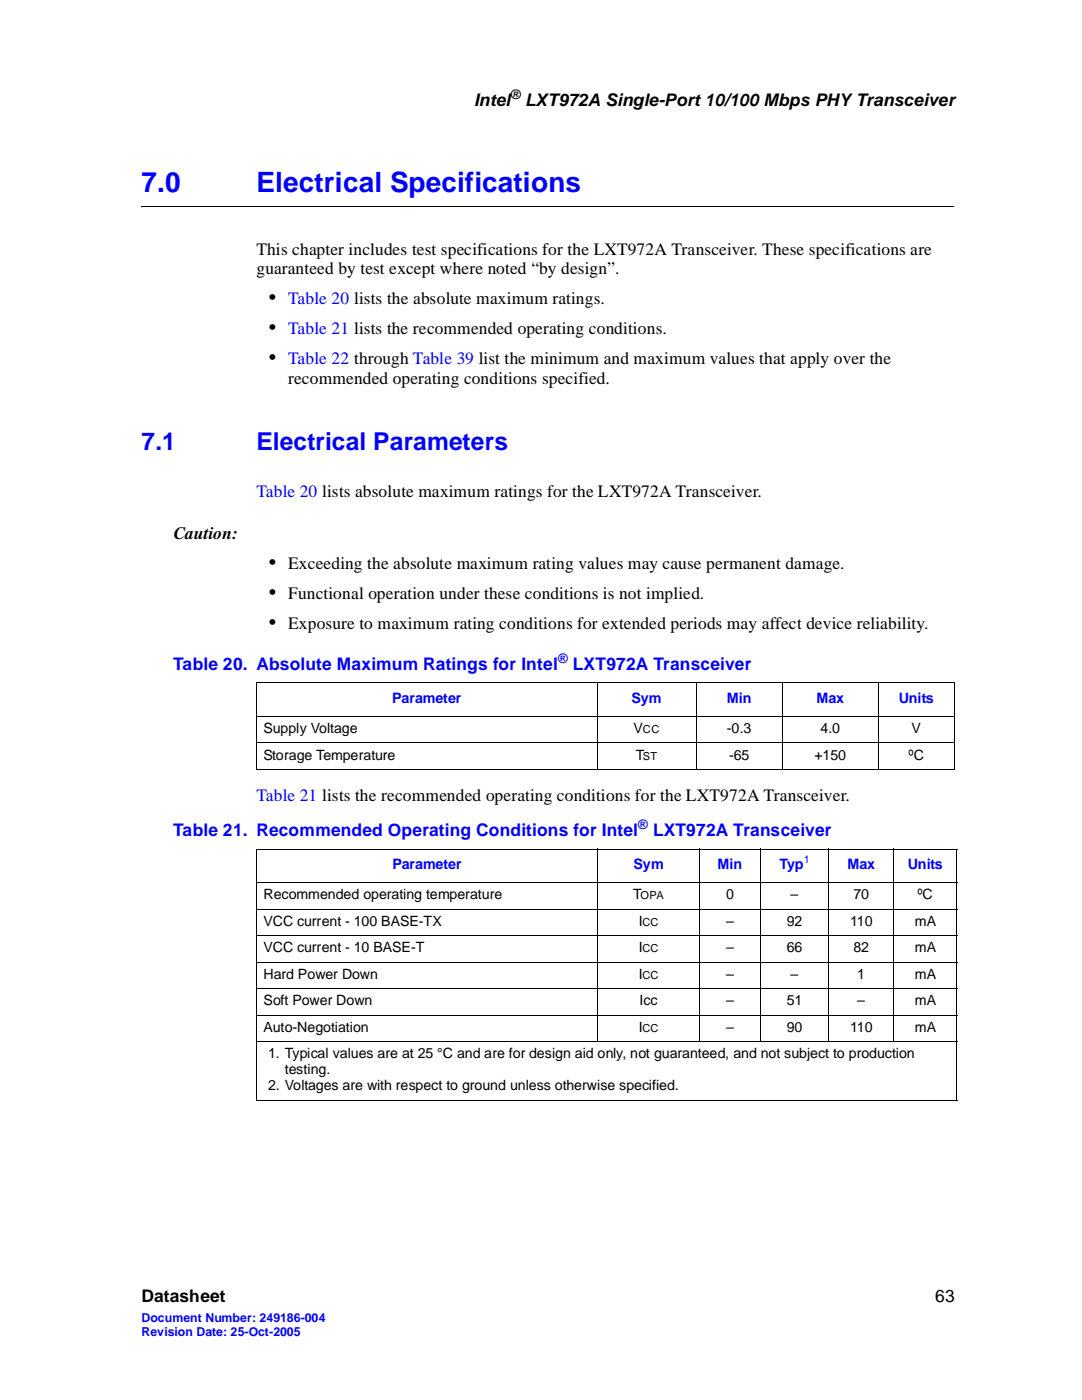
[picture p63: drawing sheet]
<svg xmlns="http://www.w3.org/2000/svg" width="216mm" height="279mm" viewBox="0 0 216 279" stroke-linecap="round" stroke-linejoin="round" font-family="sans-serif">
<defs><g id="words">
<g font-size="5.6" fill="#00f">
<text x="28.2" y="38.4">7.0</text>
<text x="51.2" y="38.4">Electrical Specifications</text>
</g>
<g font-size="4.9" fill="#00f">
<text x="28.2" y="89.9">7.1</text>
<text x="51.2" y="89.9">Electrical Parameters</text>
</g>
<g font-size="4.2">
<text x="53.6" y="60.6">•</text>
<text x="53.6" y="66.7">•</text>
<text x="53.6" y="72.7">•</text>
<text x="53.6" y="113.6">•</text>
<text x="53.6" y="119.6">•</text>
<text x="53.6" y="125.6">•</text>
</g>
<g font-size="3.5">
<text x="94.6" y="21.1">Intel</text>
<text x="104.8" y="21.1">LXT972A Single-Port 10/100 Mbps PHY Transceiver</text>
<text x="51.2" y="50.8">This chapter includes test specifications for the LXT972A Transceiver. These specifications are</text>
<text x="51.2" y="54.6">guaranteed by test except where noted “by design”.</text>
<text x="57.5" y="76.6">recommended operating conditions specified.</text>
<text x="34.7" y="107.6">Caution:</text>
<text x="57.5" y="113.6">Exceeding the absolute maximum rating values may cause permanent damage.</text>
<text x="57.5" y="119.6">Functional operation under these conditions is not implied.</text>
<text x="57.5" y="125.6">Exposure to maximum rating conditions for extended periods may affect device reliability.</text>
<text x="28.2" y="259.9">Datasheet</text>
<text x="186.6" y="259.9">63</text>
</g>
<g font-size="3.5" fill="#00f">
<text x="57.5" y="60.6">Table 20 lists the absolute maximum ratings.</text>
<text x="57.5" y="66.7">Table 21 lists the recommended operating conditions.</text>
<text x="57.5" y="72.7">Table 22 through Table 39 list the minimum and maximum values that apply over the</text>
<text x="51.2" y="99.1">Table 20 lists absolute maximum ratings for the LXT972A Transceiver.</text>
<text x="34.6" y="133.7">Table 20. Absolute Maximum Ratings for Intel</text>
<text x="114.3" y="133.7">LXT972A Transceiver</text>
<text x="51.2" y="159.8">Table 21 lists the recommended operating conditions for the LXT972A Transceiver.</text>
<text x="34.6" y="166.8">Table 21. Recommended Operating Conditions for Intel</text>
<text x="130.3" y="166.8">LXT972A Transceiver</text>
</g>
<g font-size="2.9" fill="#00f">
<text x="78.3" y="140.3">Parameter</text>
<text x="126" y="140.3">Sym</text>
<text x="145.1" y="140.3">Min</text>
<text x="162.9" y="140.3">Max</text>
<text x="179.4" y="140.3">Units</text>
<text x="78.3" y="173.4">Parameter</text>
<text x="126.4" y="173.4">Sym</text>
<text x="143.2" y="173.4">Min</text>
<text x="155.6" y="173.4">Typ</text>
<text x="169.1" y="173.4">Max</text>
<text x="181.1" y="173.4">Units</text>
</g>
<g font-size="2.8">
<text x="52.6" y="146.2">Supply Voltage</text>
<text x="126.4" y="146.2">V</text>
<text x="145.1" y="146.2">-0.3</text>
<text x="163.7" y="146.2">4.0</text>
<text x="181.9" y="146.2">V</text>
<text x="52.6" y="151.6">Storage Temperature</text>
<text x="126.9" y="151.6">T</text>
<text x="145.5" y="151.6">-65</text>
<text x="162.5" y="151.6">+150</text>
<text x="181.3" y="151.6">ºC</text>
<text x="52.6" y="179.4">Recommended operating temperature</text>
<text x="126.4" y="179.4">T</text>
<text x="144.9" y="179.4">0</text>
<text x="157.8" y="179.4">–</text>
<text x="170.3" y="179.4">70</text>
<text x="183.1" y="179.4">ºC</text>
<text x="52.6" y="184.8">VCC current - 100 BASE-TX</text>
<text x="127.5" y="184.8">I</text>
<text x="144.9" y="184.8">–</text>
<text x="157" y="184.8">92</text>
<text x="169.6" y="184.8">110</text>
<text x="182.6" y="184.8">mA</text>
<text x="52.6" y="190">VCC current - 10 BASE-T</text>
<text x="127.5" y="190">I</text>
<text x="144.9" y="190">–</text>
<text x="157" y="190">66</text>
<text x="170.3" y="190">82</text>
<text x="182.6" y="190">mA</text>
<text x="52.6" y="195.4">Hard Power Down</text>
<text x="127.4" y="195.4">I</text>
<text x="144.9" y="195.4">–</text>
<text x="157.8" y="195.4">–</text>
<text x="171.1" y="195.4">1</text>
<text x="182.6" y="195.4">mA</text>
<text x="52.6" y="200.6">Soft Power Down</text>
<text x="127.6" y="200.6">Icc</text>
<text x="144.9" y="200.6">–</text>
<text x="157" y="200.6">51</text>
<text x="171.1" y="200.6">–</text>
<text x="182.6" y="200.6">mA</text>
<text x="52.6" y="205.9">Auto-Negotiation</text>
<text x="127.5" y="205.9">I</text>
<text x="144.9" y="205.9">–</text>
<text x="157" y="205.9">90</text>
<text x="169.6" y="205.9">110</text>
<text x="182.6" y="205.9">mA</text>
<text x="53.5" y="211.2">1. Typical values are at 25 °C and are for design aid only, not guaranteed, and not subject to production</text>
<text x="56.8" y="214.4">testing.</text>
<text x="53.5" y="217.5">2. Voltages are with respect to ground unless otherwise specified.</text>
</g>
<text font-size="2.6" x="101.8" y="19.7">®</text>
<g font-size="2.6" fill="#00f">
<text x="111.4" y="132.3">®</text>
<text x="127.4" y="165.5">®</text>
</g>
<g font-size="2.5" fill="#00f">
<text x="28.2" y="263.8">Document Number: 249186-004</text>
<text x="28.2" y="266.6">Revision Date: 25-Oct-2005</text>
</g>
<g font-size="2.2">
<text x="128.3" y="146.2">CC</text>
<text x="128.3" y="151.6">ST</text>
<text x="127.8" y="179.4">OPA</text>
<text x="128.2" y="184.8">CC</text>
<text x="128.2" y="190">CC</text>
<text x="128.2" y="195.4">CC</text>
<text x="128.2" y="205.9">CC</text>
</g>
<text font-size="2.1" fill="#00f" x="160.4" y="172.3">1</text>
</g></defs>
<path d="M28.2 41.2v.1z" fill="#000"/>
<g fill="none" stroke="#000" stroke-width=".2">
<path d="M28.2 41.3h162.1M51.1 136.3h139.4M51.2 136.3v17.1M119.2 136.2v17.5M138.9 136.2v17.5M156.2 136.2v17.5M175.2 136.2v17.5M190.4 136.3v17.1M51.1 142.9h139.4M51.1 148.3h139.4M51.1 153.5h139.4M51.1 169.4h139.9"/>
<path d="M51.1 176.1h139.9M51.2 169.5v50M119.2 169.4v38.6M139.6 169.4v38.6M151.7 169.4v38.6M165.4 169.4v38.6M178.3 169.4v38.6M191 169.5v50M51.1 181.5h139.9M51.1 186.7h139.9M51.1 192.1h139.9M51.1 197.3h139.9"/>
<path d="M51.1 202.6h139.9M51.1 207.9h139.9M51.1 219.6h139.9"/>
</g>
<use href="#words"/>
</svg>
